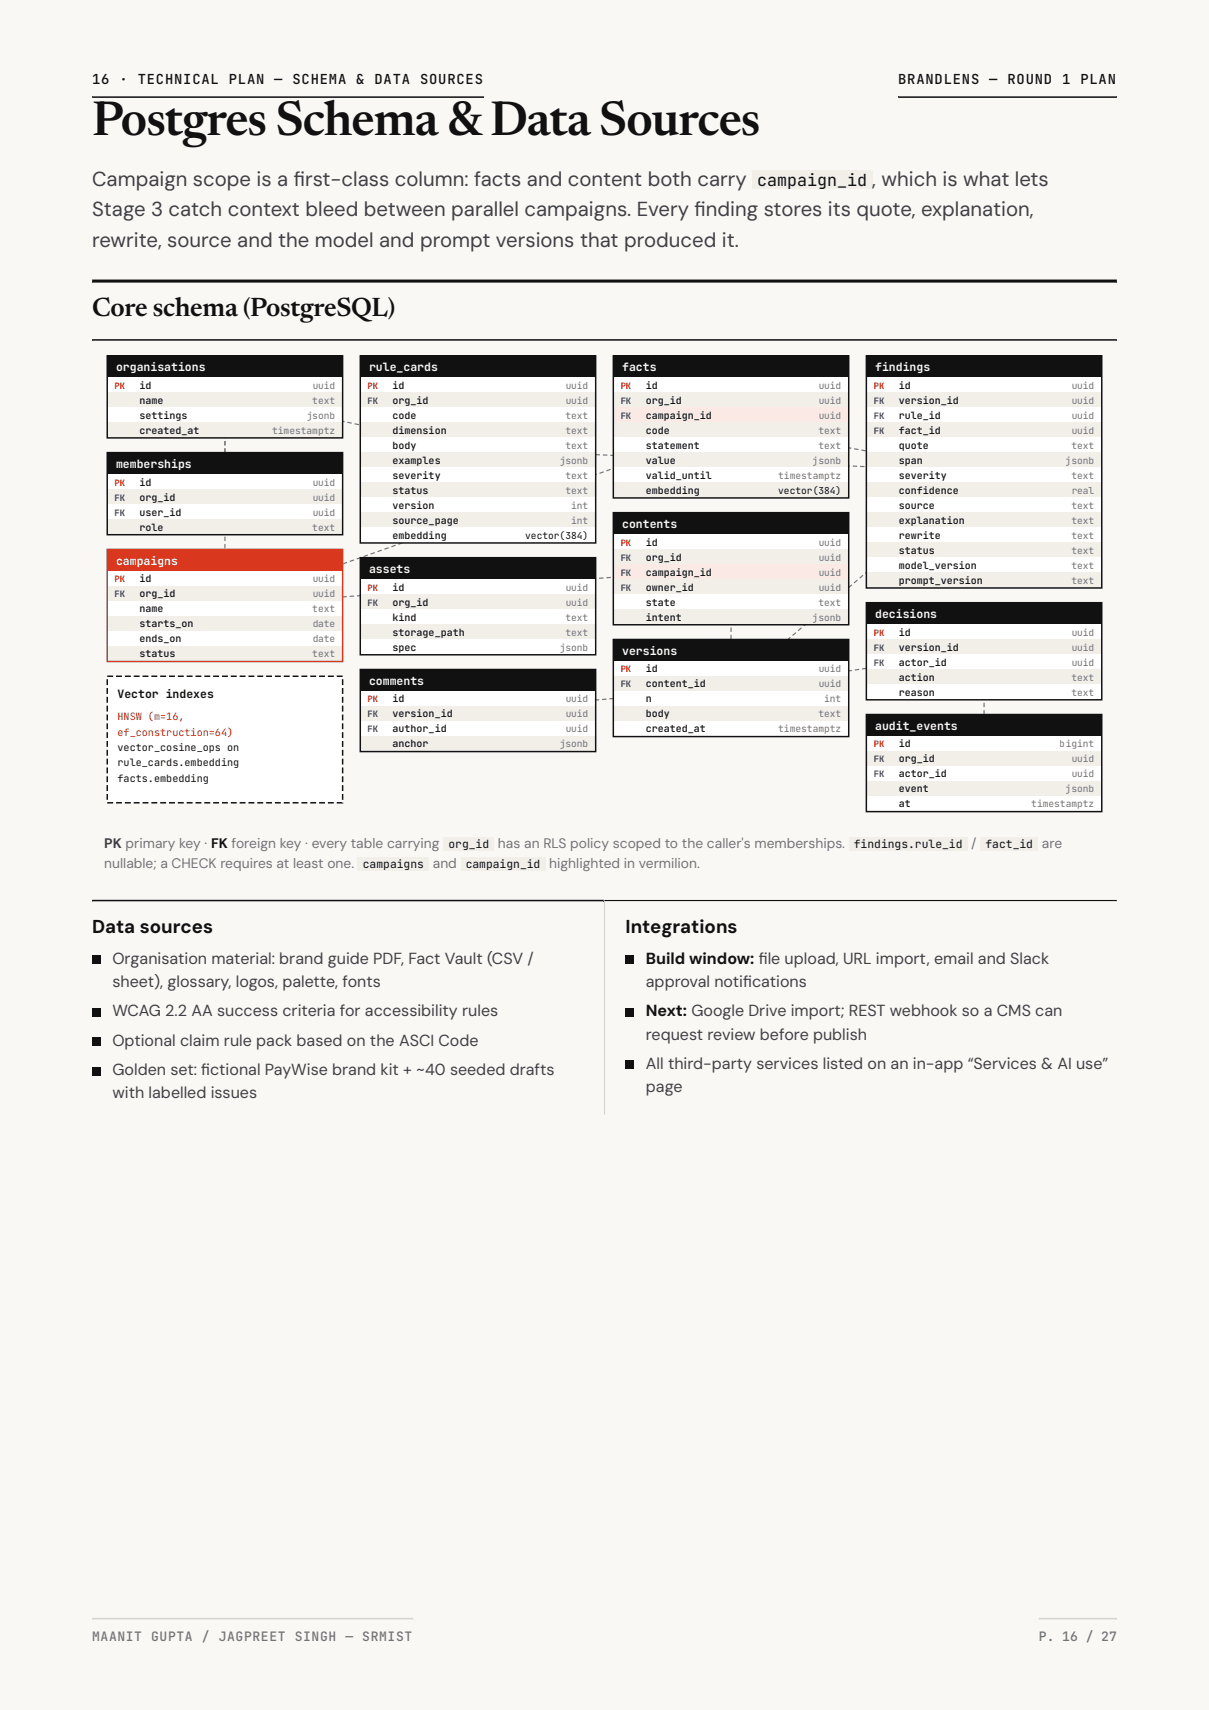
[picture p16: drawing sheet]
<svg xmlns="http://www.w3.org/2000/svg" width="210mm" height="297mm" viewBox="0 0 210 297" stroke-linecap="round" stroke-linejoin="round" font-family="sans-serif">
<defs><g id="words">
<text font-size="8.5" fill="#111" x="16" y="23.5">Postgres Schema &amp; Data Sources</text>
<text font-size="4.6" fill="#111" x="16" y="54.9">Core schema (PostgreSQL)</text>
<g font-size="3.5" fill="#3f3f46">
<text x="16" y="32.3">Campaign scope is a f</text>
<text x="51" y="32.3">irst-class column: facts and content both carry</text>
<text x="151.5" y="32.3">, which is what lets</text>
<text x="16" y="37.6">Stage 3 catch context bleed between parallel campaigns. Every f</text>
<text x="120.6" y="37.6">inding stores its quote, explanation,</text>
<text x="16" y="42.9">rewrite, source and the model and prompt versions that produced it.</text>
</g>
<g font-size="3.2" fill="#111">
<text x="16" y="162.1">Data sources</text>
<text x="108.7" y="162.1">Integrations</text>
</g>
<text font-size="2.9" fill="#111" x="131.5" y="32.3">campaign_id</text>
<g font-size="2.8" fill="#3f3f46">
<text x="19.5" y="167.4">Organisation material: brand guide PDF, Fact Vault (CSV /</text>
<text x="131.8" y="167.4">ile upload, URL import, email and Slack</text>
<text x="19.5" y="171.4">sheet), glossary, logos, palette, fonts</text>
<text x="112.2" y="171.4">approval notif</text>
<text x="129.1" y="171.4">ications</text>
<text x="19.5" y="176.5">WCAG 2.2 AA success criteria for accessibility rules</text>
<text x="19.5" y="181.6">Optional claim rule pack based on the ASCI Code</text>
<text x="112.2" y="180.6">request review before publish</text>
<text x="112.2" y="185.7">All third-party services listed on an in-app “Services &amp; AI use”</text>
<text x="19.5" y="186.7">Golden set: f</text>
<text x="19.5" y="190.8">with labelled issues</text>
<text x="35" y="186.7">ictional PayWise brand kit + ~40 seeded drafts</text>
<text x="112.2" y="189.7">page</text>
</g>
<g font-size="2.8" fill="#111">
<text x="112.2" y="167.4">Build window: f</text>
<text x="112.2" y="176.5">Next: Google Drive import; REST webhook so a CMS can</text>
</g>
<g font-size="2.4" fill="#111">
<text x="16" y="14.6">16</text>
<text x="20.7" y="14.6">·</text>
<text x="23.9" y="14.6">TECHNICAL</text>
<text x="39.7" y="14.6">PLAN</text>
<text x="47.7" y="14.6">—</text>
<text x="50.8" y="14.6">SCHEMA</text>
<text x="61.9" y="14.6">&amp;</text>
<text x="65.1" y="14.6">DATA</text>
<text x="73" y="14.6">SOURCES</text>
<text x="156" y="14.6">BRANDLENS</text>
<text x="171.8" y="14.6">—</text>
<text x="175" y="14.6">ROUND</text>
<text x="184.5" y="14.6">1</text>
<text x="187.7" y="14.6">PLAN</text>
</g>
<text font-size="2.4" fill="#3f3f46" x="18.1" y="147.3">PK primary key · FK foreign key · every table carrying</text>
<g font-size="2.4" fill="#71717a">
<text x="86.5" y="147.3">has an RLS policy scoped to the caller's memberships.</text>
<text x="168.7" y="147.3">/</text>
<text x="181" y="147.3">are</text>
<text x="18.1" y="150.8">nullable; a CHECK requires at least one.</text>
<text x="75.2" y="150.8">and</text>
<text x="95.4" y="150.8">highlighted in vermilion.</text>
</g>
<g font-size="2.3" fill="#71717a">
<text x="16" y="285">MAANIT GUPTA / JAGPREET SINGH — SRMIST</text>
<text x="180.5" y="285">P. 16 / 27</text>
</g>
<g font-size="2" fill="#faf8f5">
<text x="20.2" y="64.5">organisations</text>
<text x="64.1" y="64.5">rule_cards</text>
<text x="108.1" y="64.5">facts</text>
<text x="152" y="64.5">findings</text>
<text x="20.2" y="81.3">memberships</text>
<text x="108.1" y="91.7">contents</text>
<text x="20.2" y="98.1">campaigns</text>
<text x="64.1" y="99.6">assets</text>
<text x="152" y="107.4">decisions</text>
<text x="108.1" y="113.8">versions</text>
<text x="64.1" y="119">comments</text>
<text x="152" y="126.8">audit_events</text>
</g>
<g font-size="2" fill="#111">
<text x="20.4" y="121.3">Vector indexes</text>
<text x="77.9" y="147.3">org_id</text>
<text x="148.3" y="147.3">findings.rule_id</text>
<text x="171.2" y="147.3">fact_id</text>
<text x="63" y="150.8">campaigns</text>
<text x="80.9" y="150.8">campaign_id</text>
</g>
<g font-size="1.8" fill="#d9381e">
<text x="20.4" y="125.1">HNSW (m=16,</text>
<text x="20.4" y="127.8">ef_construction=64)</text>
</g>
<g font-size="1.8" fill="#111">
<text x="20.4" y="130.4">vector_cosine_ops on</text>
<text x="20.4" y="133.1">rule_cards.embedding</text>
<text x="20.4" y="135.8">facts.embedding</text>
</g>
<g font-size="1.7" fill="#111">
<text x="24.2" y="67.5">id</text>
<text x="24.2" y="70.1">name</text>
<text x="68.2" y="67.5">id</text>
<text x="68.2" y="70.1">org_id</text>
<text x="112.2" y="67.5">id</text>
<text x="112.2" y="70.1">org_id</text>
<text x="156.1" y="67.5">id</text>
<text x="156.1" y="70.1">version_id</text>
<text x="24.2" y="72.7">settings</text>
<text x="24.2" y="75.3">created_at</text>
<text x="68.2" y="72.7">code</text>
<text x="68.2" y="75.3">dimension</text>
<text x="68.2" y="77.9">body</text>
<text x="112.2" y="72.7">campaign_id</text>
<text x="112.2" y="75.3">code</text>
<text x="112.2" y="77.9">statement</text>
<text x="156.1" y="72.7">rule_id</text>
<text x="156.1" y="75.3">fact_id</text>
<text x="156.1" y="77.9">quote</text>
<text x="68.2" y="80.6">examples</text>
<text x="68.2" y="83.2">severity</text>
<text x="112.2" y="80.6">value</text>
<text x="112.2" y="83.2">valid_until</text>
<text x="156.1" y="80.6">span</text>
<text x="156.1" y="83.2">severity</text>
<text x="24.2" y="84.3">id</text>
<text x="24.2" y="86.9">org_id</text>
<text x="24.2" y="89.6">user_id</text>
<text x="68.2" y="85.8">status</text>
<text x="68.2" y="88.4">version</text>
<text x="112.2" y="85.8">embedding</text>
<text x="135.2" y="85.8">vector(384)</text>
<text x="156.1" y="85.8">confidence</text>
<text x="156.1" y="88.4">source</text>
<text x="24.2" y="92.2">role</text>
<text x="68.2" y="91">source_page</text>
<text x="68.2" y="93.6">embedding</text>
<text x="91.2" y="93.6">vector(384)</text>
<text x="112.2" y="94.8">id</text>
<text x="156.1" y="91">explanation</text>
<text x="156.1" y="93.6">rewrite</text>
<text x="24.2" y="101.2">id</text>
<text x="112.2" y="97.4">org_id</text>
<text x="112.2" y="100">campaign_id</text>
<text x="156.1" y="96.2">status</text>
<text x="156.1" y="98.8">model_version</text>
<text x="156.1" y="101.4">prompt_version</text>
<text x="24.2" y="103.8">org_id</text>
<text x="24.2" y="106.4">name</text>
<text x="68.2" y="102.6">id</text>
<text x="68.2" y="105.2">org_id</text>
<text x="68.2" y="107.8">kind</text>
<text x="112.2" y="102.6">owner_id</text>
<text x="112.2" y="105.2">state</text>
<text x="112.2" y="107.8">intent</text>
<text x="24.2" y="109">starts_on</text>
<text x="24.2" y="111.6">ends_on</text>
<text x="68.2" y="110.4">storage_path</text>
<text x="68.2" y="113">spec</text>
<text x="156.1" y="110.4">id</text>
<text x="156.1" y="113">version_id</text>
<text x="24.2" y="114.2">status</text>
<text x="112.2" y="116.8">id</text>
<text x="112.2" y="119.4">content_id</text>
<text x="156.1" y="115.6">actor_id</text>
<text x="156.1" y="118.2">action</text>
<text x="68.2" y="122">id</text>
<text x="68.2" y="124.6">version_id</text>
<text x="112.2" y="122">n</text>
<text x="112.2" y="124.6">body</text>
<text x="156.1" y="120.8">reason</text>
<text x="68.2" y="127.2">author_id</text>
<text x="68.2" y="129.8">anchor</text>
<text x="112.2" y="127.2">created_at</text>
<text x="156.1" y="129.8">id</text>
<text x="156.1" y="132.4">org_id</text>
<text x="156.1" y="135">actor_id</text>
<text x="156.1" y="137.6">event</text>
<text x="156.1" y="140.2">at</text>
</g>
<g font-size="1.7" fill="#71717a">
<text x="54.2" y="67.5">uuid</text>
<text x="54.2" y="70.1">text</text>
<text x="98.2" y="67.5">uuid</text>
<text x="98.2" y="70.1">uuid</text>
<text x="142.2" y="67.5">uuid</text>
<text x="142.2" y="70.1">uuid</text>
<text x="186.1" y="67.5">uuid</text>
<text x="186.1" y="70.1">uuid</text>
<text x="47.3" y="75.3">timestamptz</text>
<text x="53.3" y="72.7">jsonb</text>
<text x="98.2" y="72.7">text</text>
<text x="98.2" y="75.3">text</text>
<text x="98.2" y="77.9">text</text>
<text x="142.2" y="72.7">uuid</text>
<text x="142.2" y="75.3">text</text>
<text x="142.2" y="77.9">text</text>
<text x="186.1" y="72.7">uuid</text>
<text x="186.1" y="75.3">uuid</text>
<text x="186.1" y="77.9">text</text>
<text x="97.2" y="80.6">jsonb</text>
<text x="98.2" y="83.2">text</text>
<text x="135.2" y="83.2">timestamptz</text>
<text x="141.2" y="80.6">jsonb</text>
<text x="185.1" y="80.6">jsonb</text>
<text x="186.1" y="83.2">text</text>
<text x="54.2" y="84.3">uuid</text>
<text x="54.2" y="86.9">uuid</text>
<text x="54.2" y="89.6">uuid</text>
<text x="98.2" y="85.8">text</text>
<text x="99.2" y="88.4">int</text>
<text x="186.1" y="85.8">real</text>
<text x="186.1" y="88.4">text</text>
<text x="54.2" y="92.2">text</text>
<text x="99.2" y="91">int</text>
<text x="142.2" y="94.8">uuid</text>
<text x="186.1" y="91">text</text>
<text x="186.1" y="93.6">text</text>
<text x="54.2" y="101.2">uuid</text>
<text x="142.2" y="97.4">uuid</text>
<text x="142.2" y="100">uuid</text>
<text x="186.1" y="96.2">text</text>
<text x="186.1" y="98.8">text</text>
<text x="186.1" y="101.4">text</text>
<text x="54.2" y="103.8">uuid</text>
<text x="54.2" y="106.4">text</text>
<text x="98.2" y="102.6">uuid</text>
<text x="98.2" y="105.2">uuid</text>
<text x="98.2" y="107.8">text</text>
<text x="141.2" y="107.8">jsonb</text>
<text x="142.2" y="102.6">uuid</text>
<text x="142.2" y="105.2">text</text>
<text x="54.2" y="109">date</text>
<text x="54.2" y="111.6">date</text>
<text x="97.2" y="113">jsonb</text>
<text x="98.2" y="110.4">text</text>
<text x="186.1" y="110.4">uuid</text>
<text x="186.1" y="113">uuid</text>
<text x="54.2" y="114.2">text</text>
<text x="142.2" y="116.8">uuid</text>
<text x="142.2" y="119.4">uuid</text>
<text x="186.1" y="115.6">uuid</text>
<text x="186.1" y="118.2">text</text>
<text x="98.2" y="122">uuid</text>
<text x="98.2" y="124.6">uuid</text>
<text x="142.2" y="124.6">text</text>
<text x="143.2" y="122">int</text>
<text x="186.1" y="120.8">text</text>
<text x="97.2" y="129.8">jsonb</text>
<text x="98.2" y="127.2">uuid</text>
<text x="135.2" y="127.2">timestamptz</text>
<text x="184.1" y="129.8">bigint</text>
<text x="185.1" y="137.6">jsonb</text>
<text x="186.1" y="132.4">uuid</text>
<text x="186.1" y="135">uuid</text>
<text x="179.1" y="140.2">timestamptz</text>
</g>
<g font-size="1.5" fill="#d9381e">
<text x="19.9" y="67.5">PK</text>
<text x="63.9" y="67.5">PK</text>
<text x="107.8" y="67.5">PK</text>
<text x="151.8" y="67.5">PK</text>
<text x="19.9" y="84.3">PK</text>
<text x="107.8" y="94.8">PK</text>
<text x="19.9" y="101.2">PK</text>
<text x="63.9" y="102.6">PK</text>
<text x="151.8" y="110.4">PK</text>
<text x="107.8" y="116.8">PK</text>
<text x="63.9" y="122">PK</text>
<text x="151.8" y="129.8">PK</text>
</g>
<g font-size="1.5" fill="#1e3a8a">
<text x="63.9" y="70.1">FK</text>
<text x="107.8" y="70.1">FK</text>
<text x="151.8" y="70.1">FK</text>
<text x="107.8" y="72.7">FK</text>
<text x="151.8" y="72.7">FK</text>
<text x="151.8" y="75.3">FK</text>
<text x="19.9" y="86.9">FK</text>
<text x="19.9" y="89.6">FK</text>
<text x="107.8" y="97.4">FK</text>
<text x="107.8" y="100">FK</text>
<text x="19.9" y="103.8">FK</text>
<text x="63.9" y="105.2">FK</text>
<text x="107.8" y="102.6">FK</text>
<text x="151.8" y="113">FK</text>
<text x="107.8" y="119.4">FK</text>
<text x="151.8" y="115.6">FK</text>
<text x="63.9" y="124.6">FK</text>
<text x="63.9" y="127.2">FK</text>
<text x="151.8" y="132.4">FK</text>
<text x="151.8" y="135">FK</text>
</g>
</g></defs>
<path d="M0 0h210v297h-210z" fill="#faf8f5"/>
<g fill="#111">
<path d="M16 49.1h178zM16 48.6h178v.5h-178z" fill-rule="evenodd"/>
<path d="M16 59.2h178zM16 58.9h178v.3h-178z" fill-rule="evenodd"/>
<path d="M16 156.5l88.9 .1zM16 156.3h88.9v.3h-88.9z" fill-rule="evenodd"/>
</g>
<path d="M105.1 156.5l.1 37.1zM104.9 156.3h.3v37.3h-.3z" fill-rule="evenodd" fill="#d6d3cd"/>
<path d="M105.1 156.5l88.9 .1zM104.9 156.3h89.1v.3h-89.1z" fill-rule="evenodd" fill="#111"/>
<g fill="#f2efe9">
<path d="M130.6 29.6h20.9v3.3h-20.9z"/>
<path d="M77 145.4h8.9v2.3h-8.9z"/>
<path d="M147.4 145.4h20.7v2.3h-20.7z"/>
<path d="M170.3 145.4h10v2.3h-10z"/>
<path d="M62.1 148.9h12.4v2.3h-12.4z"/>
<path d="M80 148.9h14.8v2.3h-14.8z"/>
</g>
<path d="M39.1 68.9v16.8zM39.1 68.9v36.3zM39.1 68.9l43.9 9.2zM83 78.1l87.9 3.9zM127 74.1l43.9 7.9zM127 98.8v20.7zM39.1 105.2l87.9-31.1zM39.1 105.2l87.9-6.4zM127 119.5l43.9-37.5zM83 123.4l44-3.9zM127 119.5l43.9-6.4zM170.9 113.1v19.4z" fill="#000" stroke="#71717a" stroke-width=".2" stroke-dasharray=".8 .5" stroke-linecap="butt"/>
<path d="M18.6 61.8h40.9v3.8h-40.9z" fill="#111"/>
<path d="M18.6 65.6h40.9v2.6h-40.9z" fill="#fff"/>
<path d="M18.6 68.2h40.9v2.6h-40.9z" fill="#f2efe9"/>
<path d="M18.6 70.8h40.9v2.7h-40.9z" fill="#fff"/>
<path d="M18.6 73.5h40.9v2.6h-40.9z" fill="#f2efe9"/>
<path d="M18.6 61.8h40.9v14.3h-40.9z" fill="none" stroke="#111" stroke-width=".26"/>
<path d="M18.6 78.6h40.9v3.8h-40.9z" fill="#111"/>
<path d="M18.6 82.4h40.9v2.7h-40.9z" fill="#fff"/>
<path d="M18.6 85.1h40.9v2.6h-40.9z" fill="#f2efe9"/>
<path d="M18.6 87.7h40.9v2.6h-40.9z" fill="#fff"/>
<path d="M18.6 90.3h40.9v2.6h-40.9z" fill="#f2efe9"/>
<path d="M18.6 78.6h40.9v14.3h-40.9z" fill="none" stroke="#111" stroke-width=".26"/>
<path d="M18.6 95.4h40.9v3.9h-40.9z" fill="#d9381e"/>
<path d="M18.6 99.3h40.9v2.6h-40.9z" fill="#fff"/>
<path d="M18.6 101.9h40.9v2.6h-40.9z" fill="#f2efe9"/>
<path d="M18.6 104.5h40.9v2.6h-40.9z" fill="#fff"/>
<path d="M18.6 107.1h40.9v2.6h-40.9z" fill="#f2efe9"/>
<path d="M18.6 109.7h40.9v2.6h-40.9z" fill="#fff"/>
<path d="M18.6 112.3h40.9v2.6h-40.9z" fill="#f2efe9"/>
<path d="M18.6 95.4h40.9v19.5h-40.9z" fill="none" stroke="#d9381e" stroke-width=".26"/>
<path d="M62.6 61.8h40.9v3.8h-40.9z" fill="#111"/>
<path d="M62.6 65.6h40.9v2.6h-40.9z" fill="#fff"/>
<path d="M62.6 68.2h40.9v2.6h-40.9z" fill="#f2efe9"/>
<path d="M62.6 70.8h40.9v2.7h-40.9z" fill="#fff"/>
<path d="M62.6 73.5h40.9v2.6h-40.9z" fill="#f2efe9"/>
<path d="M62.6 76.1h40.9v2.6h-40.9z" fill="#fff"/>
<path d="M62.6 78.7h40.9v2.6h-40.9z" fill="#f2efe9"/>
<path d="M62.6 81.3h40.9v2.6h-40.9z" fill="#fff"/>
<path d="M62.6 83.9h40.9v2.6h-40.9z" fill="#f2efe9"/>
<path d="M62.6 86.5h40.9v2.6h-40.9z" fill="#fff"/>
<path d="M62.6 89.1h40.9v2.6h-40.9z" fill="#f2efe9"/>
<path d="M62.6 91.7h40.9v2.6h-40.9z" fill="#fff"/>
<path d="M62.6 61.8h40.9v32.5h-40.9z" fill="none" stroke="#111" stroke-width=".26"/>
<path d="M62.6 96.9h40.9v3.8h-40.9z" fill="#111"/>
<path d="M62.6 100.7h40.9v2.6h-40.9z" fill="#fff"/>
<path d="M62.6 103.3h40.9v2.6h-40.9z" fill="#f2efe9"/>
<path d="M62.6 105.9h40.9v2.6h-40.9z" fill="#fff"/>
<path d="M62.6 108.5h40.9v2.6h-40.9z" fill="#f2efe9"/>
<path d="M62.6 111.1h40.9v2.6h-40.9z" fill="#fff"/>
<path d="M62.6 96.9h40.9v16.8h-40.9z" fill="none" stroke="#111" stroke-width=".26"/>
<path d="M106.5 61.8h40.9v3.8h-40.9z" fill="#111"/>
<path d="M106.5 65.6h40.9v2.6h-40.9z" fill="#fff"/>
<path d="M106.5 68.2h40.9v2.6h-40.9z" fill="#f2efe9"/>
<path d="M106.5 70.8h40.9v2.7h-40.9z" fill="#fbe9e5"/>
<path d="M106.5 73.5h40.9v2.6h-40.9z" fill="#f2efe9"/>
<path d="M106.5 76.1h40.9v2.6h-40.9z" fill="#fff"/>
<path d="M106.5 78.7h40.9v2.6h-40.9z" fill="#f2efe9"/>
<path d="M106.5 81.3h40.9v2.6h-40.9z" fill="#fff"/>
<path d="M106.5 83.9h40.9v2.6h-40.9z" fill="#f2efe9"/>
<path d="M106.5 61.8h40.9v24.7h-40.9z" fill="none" stroke="#111" stroke-width=".26"/>
<path d="M106.5 89h40.9v3.9h-40.9z" fill="#111"/>
<path d="M106.5 92.9h40.9v2.6h-40.9z" fill="#fff"/>
<path d="M106.5 95.5h40.9v2.6h-40.9z" fill="#f2efe9"/>
<path d="M106.5 98.1h40.9v2.6h-40.9z" fill="#fbe9e5"/>
<path d="M106.5 100.7h40.9v2.6h-40.9z" fill="#f2efe9"/>
<path d="M106.5 103.3h40.9v2.6h-40.9z" fill="#fff"/>
<path d="M106.5 105.9h40.9v2.6h-40.9z" fill="#f2efe9"/>
<path d="M106.5 89h40.9v19.5h-40.9z" fill="none" stroke="#111" stroke-width=".26"/>
<path d="M106.5 111.1h40.9v3.8h-40.9z" fill="#111"/>
<path d="M106.5 114.9h40.9v2.6h-40.9z" fill="#fff"/>
<path d="M106.5 117.5h40.9v2.6h-40.9z" fill="#f2efe9"/>
<path d="M106.5 120.1h40.9v2.6h-40.9z" fill="#fff"/>
<path d="M106.5 122.7h40.9v2.6h-40.9z" fill="#f2efe9"/>
<path d="M106.5 125.3h40.9v2.6h-40.9z" fill="#fff"/>
<path d="M106.5 111.1h40.9v16.8h-40.9z" fill="none" stroke="#111" stroke-width=".26"/>
<path d="M150.5 61.8h40.9v3.8h-40.9z" fill="#111"/>
<path d="M150.5 65.6h40.9v2.6h-40.9z" fill="#fff"/>
<path d="M150.5 68.2h40.9v2.6h-40.9z" fill="#f2efe9"/>
<path d="M150.5 70.8h40.9v2.7h-40.9z" fill="#fff"/>
<path d="M150.5 73.5h40.9v2.6h-40.9z" fill="#f2efe9"/>
<path d="M150.5 76.1h40.9v2.6h-40.9z" fill="#fff"/>
<path d="M150.5 78.7h40.9v2.6h-40.9z" fill="#f2efe9"/>
<path d="M150.5 81.3h40.9v2.6h-40.9z" fill="#fff"/>
<path d="M150.5 83.9h40.9v2.6h-40.9z" fill="#f2efe9"/>
<path d="M150.5 86.5h40.9v2.6h-40.9z" fill="#fff"/>
<path d="M150.5 89.1h40.9v2.6h-40.9z" fill="#f2efe9"/>
<path d="M150.5 91.7h40.9v2.6h-40.9z" fill="#fff"/>
<path d="M150.5 94.3h40.9v2.6h-40.9z" fill="#f2efe9"/>
<path d="M150.5 96.9h40.9v2.6h-40.9z" fill="#fff"/>
<path d="M150.5 99.5h40.9v2.6h-40.9z" fill="#f2efe9"/>
<path d="M150.5 61.8h40.9v40.3h-40.9z" fill="none" stroke="#111" stroke-width=".26"/>
<path d="M150.5 104.7h40.9v3.8h-40.9z" fill="#111"/>
<path d="M150.5 108.5h40.9v2.6h-40.9z" fill="#fff"/>
<path d="M150.5 111.1h40.9v2.6h-40.9z" fill="#f2efe9"/>
<path d="M150.5 113.7h40.9v2.6h-40.9z" fill="#fff"/>
<path d="M150.5 116.3h40.9v2.6h-40.9z" fill="#f2efe9"/>
<path d="M150.5 118.9h40.9v2.6h-40.9z" fill="#fff"/>
<path d="M150.5 104.7h40.9v16.8h-40.9z" fill="none" stroke="#111" stroke-width=".26"/>
<path d="M150.5 124.1h40.9v3.8h-40.9z" fill="#111"/>
<path d="M150.5 127.9h40.9v2.6h-40.9z" fill="#fff"/>
<path d="M150.5 130.5h40.9v2.6h-40.9z" fill="#f2efe9"/>
<path d="M150.5 133.1h40.9v2.7h-40.9z" fill="#fff"/>
<path d="M150.5 135.8h40.9v2.6h-40.9z" fill="#f2efe9"/>
<path d="M150.5 138.4h40.9v2.6h-40.9z" fill="#fff"/>
<path d="M150.5 124.1h40.9v16.9h-40.9z" fill="none" stroke="#111" stroke-width=".26"/>
<path d="M62.6 116.3h40.9v3.8h-40.9z" fill="#111"/>
<path d="M62.6 120.1h40.9v2.6h-40.9z" fill="#fff"/>
<path d="M62.6 122.7h40.9v2.6h-40.9z" fill="#f2efe9"/>
<path d="M62.6 125.3h40.9v2.6h-40.9z" fill="#fff"/>
<path d="M62.6 127.9h40.9v2.6h-40.9z" fill="#f2efe9"/>
<path d="M62.6 116.3h40.9v14.2h-40.9z" fill="none" stroke="#111" stroke-width=".26"/>
<path d="M18.6 117.5h40.9v21.9h-40.9z" fill="#fff" stroke="#111" stroke-width=".26" stroke-dasharray="1 .5" stroke-linecap="butt"/>
<g fill="#111">
<path d="M16 166h1.4v1.4h-1.4z"/>
<path d="M16 175.1h1.4v1.4h-1.4z"/>
<path d="M16 180.2h1.4v1.4h-1.4z"/>
<path d="M16 185.3h1.4v1.4h-1.4z"/>
<path d="M108.7 166h1.4v1.4h-1.4z"/>
<path d="M108.7 175.1h1.4v1.4h-1.4z"/>
<path d="M108.7 184.3h1.4v1.4h-1.4z"/>
</g>
<g fill="#111">
<path d="M16 16.7h68.1zM16 16.7h68.1v.3h-68.1z" fill-rule="evenodd"/>
<path d="M105 16.7v.3z" fill-rule="evenodd"/>
<path d="M156 16.7h38zM156 16.7h38v.3h-38z" fill-rule="evenodd"/>
</g>
<g fill="#d6d3cd">
<path d="M16 281.3h55.8zM16 281h55.8v.3h-55.8z" fill-rule="evenodd"/>
<path d="M105 281v.3z" fill-rule="evenodd"/>
<path d="M180.5 281.3h13.5zM180.5 281h13.5v.3h-13.5z" fill-rule="evenodd"/>
</g>
<use href="#words"/>
</svg>
